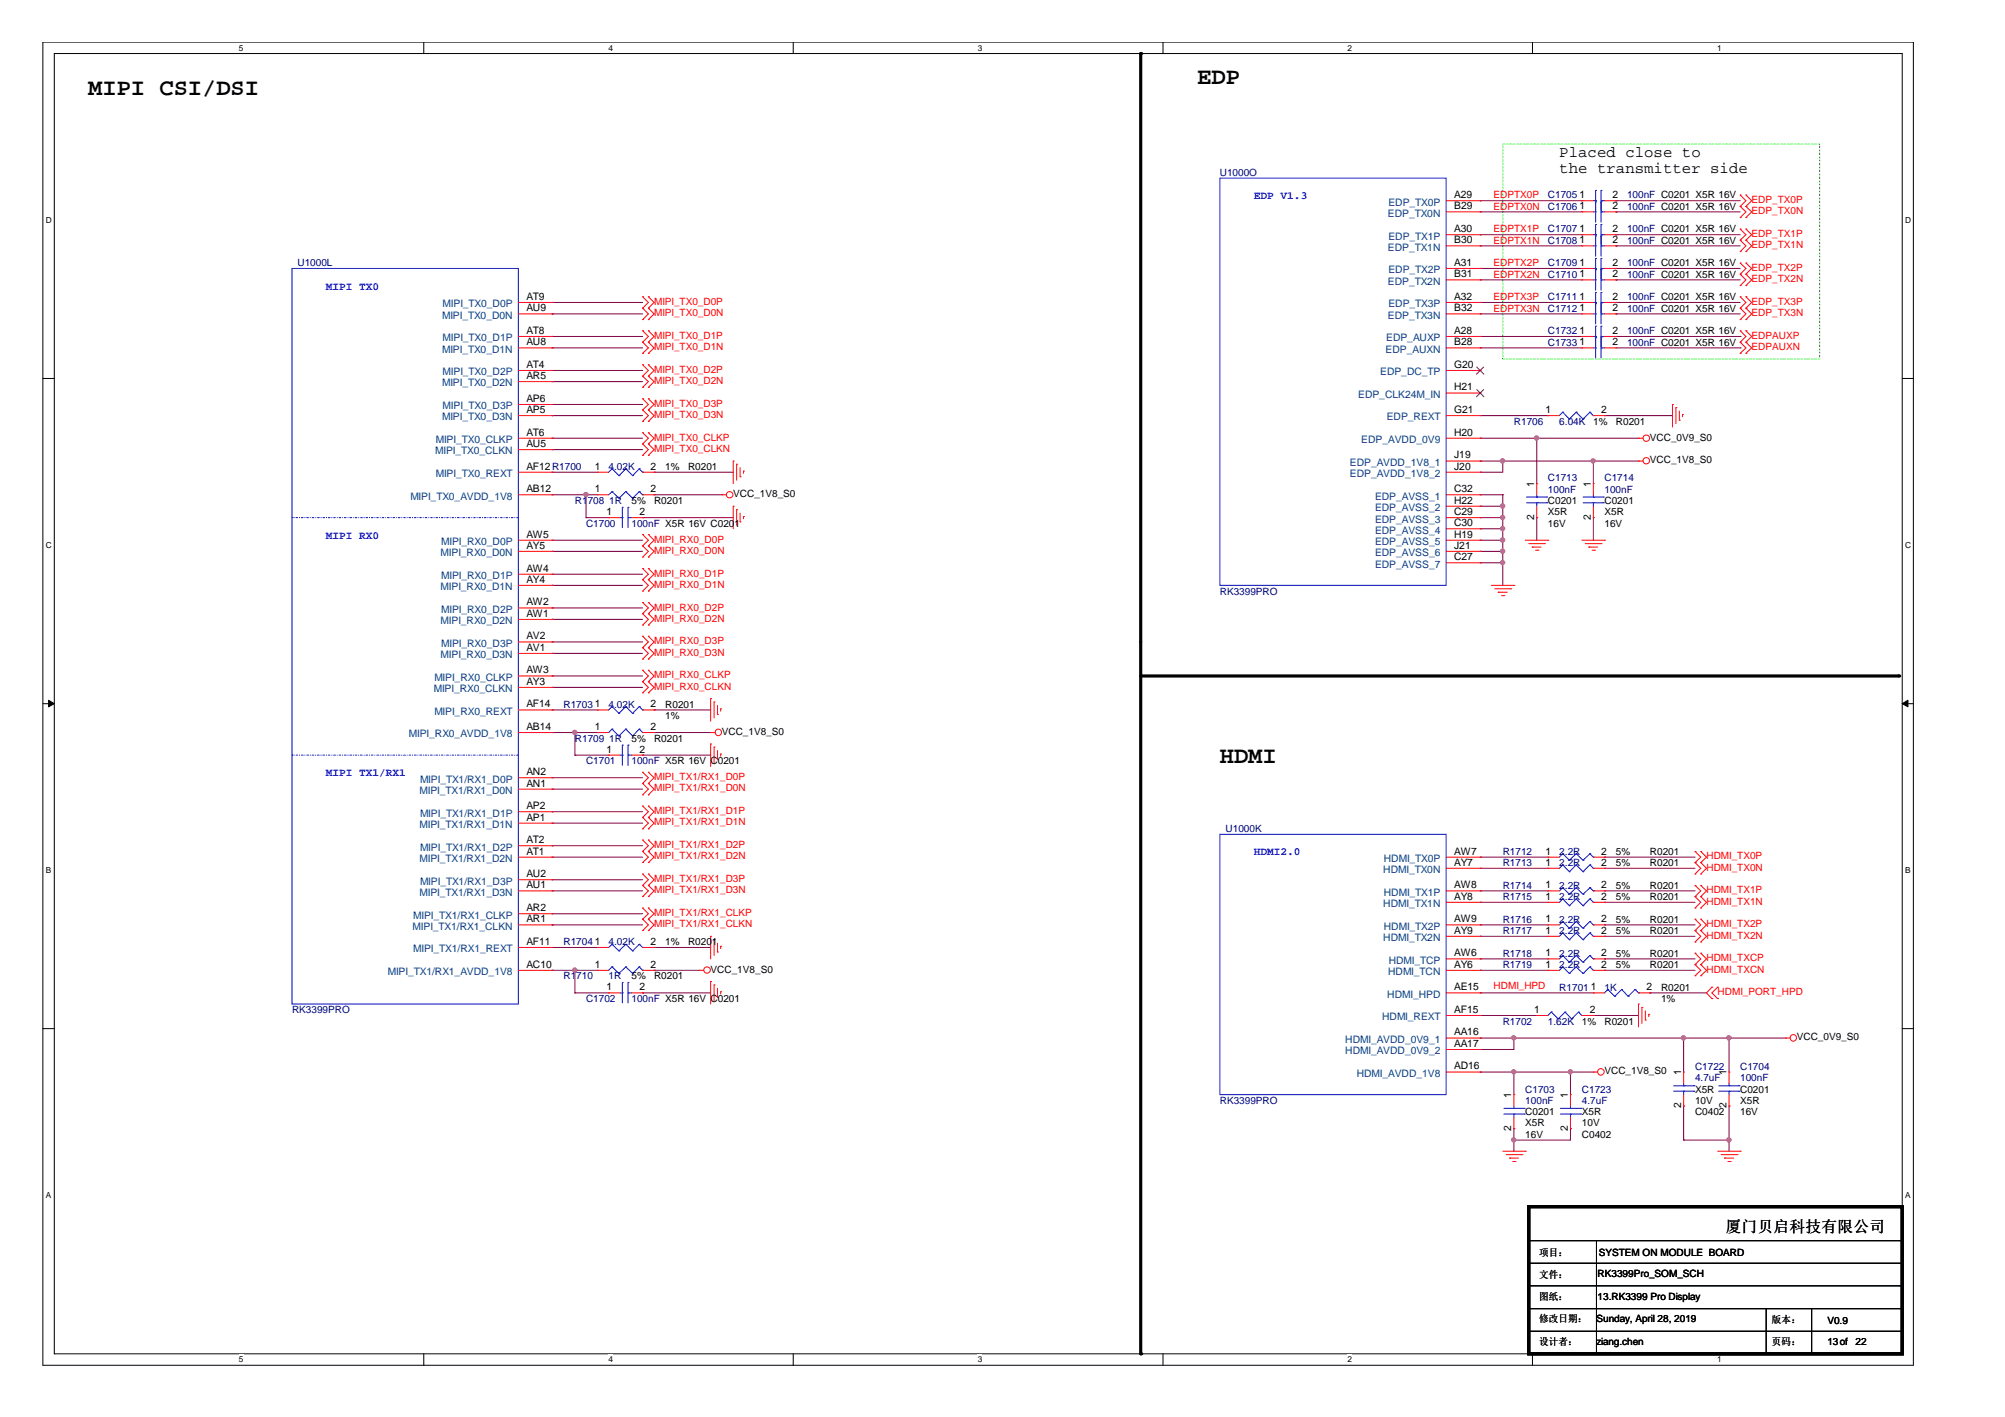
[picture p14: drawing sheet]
<svg xmlns="http://www.w3.org/2000/svg" width="297mm" height="210mm" viewBox="0 0 297 210" stroke-linecap="round" stroke-linejoin="round" font-family="sans-serif">
<defs><g id="words">
<g font-size="3.5">
<text x="13.1" y="14.1">MIPI CSI/DSI</text>
<text x="177.4" y="12.5">EDP</text>
<text x="180.7" y="113">HDMI</text>
</g>
<g font-size="2.3">
<text x="231" y="23.3">Placed close to</text>
<text x="231" y="25.6">the transmitter side</text>
<text x="255.7" y="182.4">厦门贝启科技有限公司</text>
</g>
<g font-size="1.7" fill="#00f">
<text x="185.8" y="29.5">EDP V1.3</text>
<text x="48.3" y="42.9">MIPI TX0</text>
<text x="48.3" y="79.8">MIPI RX0</text>
<text x="48.3" y="115">MIPI TX1/RX1</text>
<text x="185.8" y="126.7">HDMI2.0</text>
</g>
<g font-size="1.5" fill="#000080">
<text x="180.7" y="26">U1000O</text>
<text x="229.3" y="29.4">C1705</text>
<text x="241" y="29.4">100nF C0201 X5R 16V</text>
<text x="229.3" y="34.4">C1707</text>
<text x="229.3" y="31.1">C1706</text>
<text x="241" y="34.4">100nF C0201 X5R 16V</text>
<text x="241" y="31.1">100nF C0201 X5R 16V</text>
<text x="44.1" y="39.5">U1000L</text>
<text x="229.3" y="41.1">C1710</text>
<text x="229.3" y="36.1">C1708</text>
<text x="229.3" y="39.5">C1709</text>
<text x="241" y="41.1">100nF C0201 X5R 16V</text>
<text x="241" y="36.1">100nF C0201 X5R 16V</text>
<text x="241" y="39.5">100nF C0201 X5R 16V</text>
<text x="229.3" y="44.5">C1711</text>
<text x="229.3" y="46.2">C1712</text>
<text x="241" y="44.5">100nF C0201 X5R 16V</text>
<text x="241" y="46.2">100nF C0201 X5R 16V</text>
<text x="229.3" y="51.2">C1733</text>
<text x="229.3" y="49.5">C1732</text>
<text x="241" y="51.2">100nF C0201 X5R 16V</text>
<text x="241" y="49.5">100nF C0201 X5R 16V</text>
<text x="224.3" y="62.9">R1706</text>
<text x="231" y="62.9">6.04K</text>
<text x="90.2" y="69.7">4.02K</text>
<text x="229.3" y="71.3">C1713</text>
<text x="237.7" y="71.3">C1714</text>
<text x="85.2" y="74.6">R1708</text>
<text x="90.3" y="74.6">1R</text>
<text x="229.3" y="73">100nF</text>
<text x="237.7" y="73">100nF</text>
<text x="86.8" y="78">C1700</text>
<text x="93.6" y="78">100nF X5R 16V C0201</text>
<text x="180.7" y="88.1">RK3399PRO</text>
<text x="83.5" y="104.8">R1703</text>
<text x="90.2" y="104.8">4.02K</text>
<text x="85.2" y="109.9">R1709</text>
<text x="86.8" y="113.2">C1701</text>
<text x="90.3" y="109.9">1R</text>
<text x="93.6" y="113.2">100nF X5R 16V C0201</text>
<text x="181.6" y="123.3">U1000K</text>
<text x="222.6" y="126.6">R1712</text>
<text x="222.6" y="128.3">R1713</text>
<text x="222.6" y="131.7">R1714</text>
<text x="231" y="126.6">2.2R</text>
<text x="231" y="128.3">2.2R</text>
<text x="231" y="131.7">2.2R</text>
<text x="222.6" y="133.3">R1715</text>
<text x="222.6" y="136.7">R1716</text>
<text x="231" y="133.3">2.2R</text>
<text x="231" y="136.7">2.2R</text>
<text x="83.5" y="140.1">R1704</text>
<text x="90.2" y="140.1">4.02K</text>
<text x="222.6" y="138.4">R1717</text>
<text x="222.6" y="141.7">R1718</text>
<text x="222.6" y="143.4">R1719</text>
<text x="231" y="138.4">2.2R</text>
<text x="231" y="141.7">2.2R</text>
<text x="231" y="143.4">2.2R</text>
<text x="83.5" y="145.1">R1710</text>
<text x="86.8" y="148.4">C1702</text>
<text x="90.2" y="145.1">1R</text>
<text x="93.6" y="148.4">100nF X5R 16V C0201</text>
<text x="231" y="146.7">R1701</text>
<text x="237.7" y="146.7">1K</text>
<text x="43.3" y="150.1">RK3399PRO</text>
<text x="222.6" y="151.8">R1702</text>
<text x="229.3" y="151.8">1.62K</text>
<text x="226" y="161.9">C1703</text>
<text x="234.4" y="161.9">C1723</text>
<text x="251.1" y="158.5">C1722</text>
<text x="251.1" y="160.2">4.7uF</text>
<text x="257.8" y="158.5">C1704</text>
<text x="257.8" y="160.2">100nF</text>
<text x="180.7" y="163.5">RK3399PRO</text>
<text x="226" y="163.5">100nF</text>
<text x="234.4" y="163.5">4.7uF</text>
</g>
<g font-size="1.5">
<text x="215.4" y="29.4">A29</text>
<text x="234" y="29.4">1</text>
<text x="238.9" y="29.4">2</text>
<text x="215.4" y="34.4">A30</text>
<text x="215.4" y="31">B29</text>
<text x="234" y="34.4">1</text>
<text x="234" y="31">1</text>
<text x="238.9" y="34.4">2</text>
<text x="238.9" y="31">2</text>
<text x="215.4" y="39.4">A31</text>
<text x="215.4" y="36">B30</text>
<text x="215.4" y="41.1">B31</text>
<text x="234" y="41.1">1</text>
<text x="234" y="36">1</text>
<text x="234" y="39.4">1</text>
<text x="238.9" y="41.1">2</text>
<text x="238.9" y="36">2</text>
<text x="238.9" y="39.4">2</text>
<text x="78" y="44.4">AT9</text>
<text x="78" y="46.1">AU9</text>
<text x="215.4" y="44.4">A32</text>
<text x="215.4" y="46.1">B32</text>
<text x="234" y="44.4">1</text>
<text x="234" y="46.1">1</text>
<text x="238.9" y="44.4">2</text>
<text x="238.9" y="46.1">2</text>
<text x="78" y="49.5">AT8</text>
<text x="78" y="51.2">AU8</text>
<text x="215.4" y="49.5">A28</text>
<text x="215.4" y="51.2">B28</text>
<text x="234" y="51.2">1</text>
<text x="234" y="49.5">1</text>
<text x="238.9" y="51.2">2</text>
<text x="238.9" y="49.5">2</text>
<text x="78" y="54.5">AT4</text>
<text x="78" y="56.1">AR5</text>
<text x="78" y="59.5">AP6</text>
<text x="215.4" y="54.5">G20</text>
<text x="215.4" y="57.8">H21</text>
<text x="78" y="64.5">AT6</text>
<text x="78" y="61.2">AP5</text>
<text x="215.4" y="61.2">G21</text>
<text x="215.4" y="64.5">H20</text>
<text x="229" y="61.2">1</text>
<text x="236.1" y="62.9">1%</text>
<text x="237.2" y="61.2">2</text>
<text x="239.4" y="62.9">R0201</text>
<text x="244.4" y="65.3">VCC_0V9_S0</text>
<text x="78" y="66.2">AU5</text>
<text x="78" y="69.6">AF12R1700</text>
<text x="88.1" y="69.6">1</text>
<text x="96.4" y="69.6">2</text>
<text x="98.6" y="69.7">1%</text>
<text x="101.9" y="69.7">R0201</text>
<text x="215.4" y="67.9">J19</text>
<text x="215.4" y="69.6">J20</text>
<text x="244.4" y="68.6">VCC_1V8_S0</text>
<text x="78" y="72.9">AB12</text>
<text x="88.1" y="72.9">1</text>
<text x="89.8" y="76.3">1</text>
<text x="93.6" y="74.6">5%</text>
<text x="94.7" y="76.3">2</text>
<text x="96.4" y="72.9">2</text>
<text x="96.9" y="74.6">R0201</text>
<text x="108.6" y="73.7">VCC_1V8_S0</text>
<text x="215.4" y="72.9">C32</text>
<text x="215.4" y="74.6">H22</text>
<text x="215.4" y="76.3">C29</text>
<text x="215.4" y="77.9">C30</text>
<text x="227.3" y="77" transform="rotate(-90 227.3 77)">2</text>
<text x="227.3" y="72.1" transform="rotate(-90 227.3 72.1)">1</text>
<text x="229.3" y="74.6">C0201</text>
<text x="229.3" y="76.3">X5R</text>
<text x="235.7" y="77" transform="rotate(-90 235.7 77)">2</text>
<text x="235.7" y="72.1" transform="rotate(-90 235.7 72.1)">1</text>
<text x="237.7" y="74.6">C0201</text>
<text x="237.7" y="76.3">X5R</text>
<text x="78" y="81.3">AY5</text>
<text x="78" y="79.6">AW5</text>
<text x="215.4" y="79.6">H19</text>
<text x="215.4" y="81.3">J21</text>
<text x="215.4" y="83">C27</text>
<text x="229.3" y="78">16V</text>
<text x="237.7" y="78">16V</text>
<text x="78" y="84.7">AW4</text>
<text x="78" y="86.3">AY4</text>
<text x="78" y="89.7">AW2</text>
<text x="78" y="91.4">AW1</text>
<text x="78" y="94.7">AV2</text>
<text x="78" y="99.8">AW3</text>
<text x="78" y="96.4">AV1</text>
<text x="78" y="101.4">AY3</text>
<text x="78" y="104.8">AF14</text>
<text x="88.1" y="104.8">1</text>
<text x="96.4" y="104.8">2</text>
<text x="98.6" y="104.8">R0201</text>
<text x="98.6" y="106.5">1%</text>
<text x="78" y="108.1">AB14</text>
<text x="88.1" y="108.1">1</text>
<text x="89.8" y="111.5">1</text>
<text x="93.6" y="109.9">5%</text>
<text x="94.7" y="111.5">2</text>
<text x="96.4" y="108.1">2</text>
<text x="96.9" y="109.9">R0201</text>
<text x="106.9" y="108.9">VCC_1V8_S0</text>
<text x="78" y="119.9">AP2</text>
<text x="78" y="114.8">AN2</text>
<text x="78" y="116.5">AN1</text>
<text x="78" y="124.9">AT2</text>
<text x="78" y="121.6">AP1</text>
<text x="78" y="129.9">AU2</text>
<text x="78" y="131.6">AU1</text>
<text x="78" y="126.6">AT1</text>
<text x="215.4" y="131.6">AW8</text>
<text x="215.4" y="126.6">AW7</text>
<text x="215.4" y="128.2">AY7</text>
<text x="229" y="126.6">1</text>
<text x="229" y="128.2">1</text>
<text x="229" y="131.6">1</text>
<text x="237.2" y="126.6">2</text>
<text x="237.2" y="128.2">2</text>
<text x="237.2" y="131.6">2</text>
<text x="239.4" y="126.6">5%</text>
<text x="239.4" y="128.3">5%</text>
<text x="239.4" y="131.7">5%</text>
<text x="244.4" y="126.6">R0201</text>
<text x="244.4" y="128.3">R0201</text>
<text x="244.4" y="131.7">R0201</text>
<text x="78" y="136.6">AR1</text>
<text x="78" y="135">AR2</text>
<text x="215.4" y="136.6">AW9</text>
<text x="215.4" y="133.3">AY8</text>
<text x="229" y="133.3">1</text>
<text x="229" y="136.6">1</text>
<text x="237.2" y="133.3">2</text>
<text x="237.2" y="136.6">2</text>
<text x="239.4" y="133.3">5%</text>
<text x="239.4" y="136.7">5%</text>
<text x="244.4" y="133.3">R0201</text>
<text x="244.4" y="136.7">R0201</text>
<text x="78" y="143.4">AC10</text>
<text x="78" y="140">AF11</text>
<text x="88.1" y="140">1</text>
<text x="88.1" y="143.4">1</text>
<text x="96.4" y="140">2</text>
<text x="96.4" y="143.4">2</text>
<text x="98.6" y="140.1">1%</text>
<text x="101.9" y="140.1">R0201</text>
<text x="215.4" y="138.3">AY9</text>
<text x="215.4" y="141.7">AW6</text>
<text x="215.4" y="143.4">AY6</text>
<text x="229" y="138.3">1</text>
<text x="229" y="141.7">1</text>
<text x="229" y="143.4">1</text>
<text x="237.2" y="138.3">2</text>
<text x="237.2" y="141.7">2</text>
<text x="237.2" y="143.4">2</text>
<text x="239.4" y="138.4">5%</text>
<text x="239.4" y="141.7">5%</text>
<text x="239.4" y="143.4">5%</text>
<text x="244.4" y="138.4">R0201</text>
<text x="244.4" y="141.7">R0201</text>
<text x="244.4" y="143.4">R0201</text>
<text x="89.8" y="146.7">1</text>
<text x="93.6" y="145.1">5%</text>
<text x="94.7" y="146.7">2</text>
<text x="96.9" y="145.1">R0201</text>
<text x="105.3" y="144.1">VCC_1V8_S0</text>
<text x="215.4" y="146.7">AE15</text>
<text x="235.7" y="146.7">1</text>
<text x="243.9" y="146.7">2</text>
<text x="246.1" y="146.7">R0201</text>
<text x="246.1" y="148.4">1%</text>
<text x="215.4" y="150">AF15</text>
<text x="215.4" y="153.4">AA16</text>
<text x="215.4" y="155.1">AA17</text>
<text x="227.3" y="150">1</text>
<text x="234.4" y="151.8">1%</text>
<text x="235.5" y="150">2</text>
<text x="237.7" y="151.8">R0201</text>
<text x="266.2" y="154.1">VCC_0V9_S0</text>
<text x="215.4" y="158.4">AD16</text>
<text x="237.7" y="159.1">VCC_1V8_S0</text>
<text x="249" y="159.3" transform="rotate(-90 249 159.3)">1</text>
<text x="251.1" y="161.9">X5R</text>
<text x="255.8" y="159.3" transform="rotate(-90 255.8 159.3)">1</text>
<text x="257.8" y="161.9">C0201</text>
<text x="223.9" y="167.5" transform="rotate(-90 223.9 167.5)">2</text>
<text x="223.9" y="162.7" transform="rotate(-90 223.9 162.7)">1</text>
<text x="226" y="165.2">C0201</text>
<text x="226" y="166.8">X5R</text>
<text x="232.3" y="167.5" transform="rotate(-90 232.3 167.5)">2</text>
<text x="232.3" y="162.7" transform="rotate(-90 232.3 162.7)">1</text>
<text x="234.4" y="165.2">X5R</text>
<text x="234.4" y="166.8">10V</text>
<text x="249" y="164.2" transform="rotate(-90 249 164.2)">2</text>
<text x="251.1" y="165.2">C0402</text>
<text x="251.1" y="163.5">10V</text>
<text x="255.8" y="164.2" transform="rotate(-90 255.8 164.2)">2</text>
<text x="257.8" y="163.5">X5R</text>
<text x="257.8" y="165.2">16V</text>
<text x="226" y="168.5">16V</text>
<text x="234.4" y="168.5">C0402</text>
<text x="228" y="186">项目：</text>
<text x="236.9" y="186">SYSTEM ON MODULE BOARD</text>
<text x="228" y="189.3">文件：</text>
<text x="236.7" y="189.2">RK3399Pro_SOM_SCH</text>
<text x="228" y="195.8">修改日期：</text>
<text x="228" y="192.5">图纸：</text>
<text x="236.5" y="195.8">Sunday, April 28, 2019</text>
<text x="236.7" y="192.5">13.RK3399 Pro Display</text>
<text x="262.5" y="196">版本：</text>
<text x="270.7" y="196.2">V0.9</text>
<text x="228" y="199.2">设计者：</text>
<text x="236.5" y="199.2">ziang.chen</text>
<text x="262.5" y="199.2">页码：</text>
<text x="270.7" y="199.2">13of</text>
<text x="274.9" y="199.2">22</text>
</g>
<g font-size="1.5" fill="#f00">
<text x="221.3" y="29.4">EDPTX0P</text>
<text x="221.3" y="31">EDPTX0N</text>
<text x="221.3" y="34.4">EDPTX1P</text>
<text x="259.5" y="31.8">EDP_TX0N</text>
<text x="259.5" y="30.1">EDP_TX0P</text>
<text x="259.5" y="35.1">EDP_TX1P</text>
<text x="221.3" y="41.1">EDPTX2N</text>
<text x="221.3" y="39.4">EDPTX2P</text>
<text x="221.3" y="36.1">EDPTX1N</text>
<text x="259.5" y="36.8">EDP_TX1N</text>
<text x="259.5" y="41.8">EDP_TX2N</text>
<text x="259.5" y="40.1">EDP_TX2P</text>
<text x="96.9" y="45.1">MIPI_TX0_D0P</text>
<text x="96.9" y="46.8">MIPI_TX0_D0N</text>
<text x="221.3" y="46.2">EDPTX3N</text>
<text x="221.3" y="44.5">EDPTX3P</text>
<text x="259.5" y="46.8">EDP_TX3N</text>
<text x="259.5" y="45.1">EDP_TX3P</text>
<text x="96.9" y="50.2">MIPI_TX0_D1P</text>
<text x="96.9" y="51.9">MIPI_TX0_D1N</text>
<text x="259.5" y="51.9">EDPAUXN</text>
<text x="259.5" y="50.2">EDPAUXP</text>
<text x="96.9" y="56.9">MIPI_TX0_D2N</text>
<text x="96.9" y="55.2">MIPI_TX0_D2P</text>
<text x="96.9" y="65.3">MIPI_TX0_CLKP</text>
<text x="96.9" y="61.9">MIPI_TX0_D3N</text>
<text x="96.9" y="60.3">MIPI_TX0_D3P</text>
<text x="96.9" y="66.9">MIPI_TX0_CLKN</text>
<text x="96.9" y="80.4">MIPI_RX0_D0P</text>
<text x="96.9" y="82.1">MIPI_RX0_D0N</text>
<text x="96.9" y="85.4">MIPI_RX0_D1P</text>
<text x="96.9" y="87.1">MIPI_RX0_D1N</text>
<text x="96.9" y="90.4">MIPI_RX0_D2P</text>
<text x="96.9" y="92.1">MIPI_RX0_D2N</text>
<text x="96.9" y="95.4">MIPI_RX0_D3P</text>
<text x="96.9" y="100.5">MIPI_RX0_CLKP</text>
<text x="96.9" y="97.1">MIPI_RX0_D3N</text>
<text x="96.9" y="102.2">MIPI_RX0_CLKN</text>
<text x="96.9" y="117.2">MIPI_TX1/RX1_D0N</text>
<text x="96.9" y="115.6">MIPI_TX1/RX1_D0P</text>
<text x="96.9" y="120.6">MIPI_TX1/RX1_D1P</text>
<text x="96.9" y="122.3">MIPI_TX1/RX1_D1N</text>
<text x="96.9" y="125.6">MIPI_TX1/RX1_D2P</text>
<text x="96.9" y="130.7">MIPI_TX1/RX1_D3P</text>
<text x="96.9" y="127.3">MIPI_TX1/RX1_D2N</text>
<text x="252.8" y="129">HDMI_TX0N</text>
<text x="252.8" y="127.3">HDMI_TX0P</text>
<text x="96.9" y="135.7">MIPI_TX1/RX1_CLKP</text>
<text x="96.9" y="137.3">MIPI_TX1/RX1_CLKN</text>
<text x="96.9" y="132.3">MIPI_TX1/RX1_D3N</text>
<text x="252.8" y="132.3">HDMI_TX1P</text>
<text x="252.8" y="134">HDMI_TX1N</text>
<text x="252.8" y="137.3">HDMI_TX2P</text>
<text x="252.8" y="139">HDMI_TX2N</text>
<text x="252.8" y="142.4">HDMI_TXCP</text>
<text x="221.3" y="146.5">HDMI_HPD</text>
<text x="252.8" y="144.1">HDMI_TXCN</text>
<text x="254.5" y="147.4">HDMI_PORT_HPD</text>
</g>
<g font-size="1.5" fill="#004080">
<text x="205.6" y="32.1">EDP_TX0N</text>
<text x="205.7" y="30.5">EDP_TX0P</text>
<text x="205.7" y="35.5">EDP_TX1P</text>
<text x="205.6" y="37.1">EDP_TX1N</text>
<text x="205.7" y="40.5">EDP_TX2P</text>
<text x="65.5" y="47.2">MIPI_TX0_D0N</text>
<text x="65.6" y="45.5">MIPI_TX0_D0P</text>
<text x="205.6" y="42.2">EDP_TX2N</text>
<text x="205.6" y="47.2">EDP_TX3N</text>
<text x="205.7" y="45.5">EDP_TX3P</text>
<text x="65.5" y="52.3">MIPI_TX0_D1N</text>
<text x="65.6" y="50.6">MIPI_TX0_D1P</text>
<text x="205.3" y="52.3">EDP_AUXN</text>
<text x="205.4" y="50.6">EDP_AUXP</text>
<text x="65.5" y="57.2">MIPI_TX0_D2N</text>
<text x="65.6" y="55.6">MIPI_TX0_D2P</text>
<text x="201.2" y="58.9">EDP_CLK24M_IN</text>
<text x="204.5" y="55.6">EDP_DC_TP</text>
<text x="64.6" y="65.6">MIPI_TX0_CLKP</text>
<text x="65.5" y="62.3">MIPI_TX0_D3N</text>
<text x="65.6" y="60.6">MIPI_TX0_D3P</text>
<text x="201.7" y="65.6">EDP_AVDD_0V9</text>
<text x="205.4" y="62.3">EDP_REXT</text>
<text x="64.5" y="67.3">MIPI_TX0_CLKN</text>
<text x="64.6" y="70.7">MIPI_TX0_REXT</text>
<text x="200" y="69">EDP_AVDD_1V8_1</text>
<text x="200" y="70.7">EDP_AVDD_1V8_2</text>
<text x="60.8" y="74">MIPI_TX0_AVDD_1V8</text>
<text x="203.7" y="74">EDP_AVSS_1</text>
<text x="203.7" y="75.7">EDP_AVSS_2</text>
<text x="203.7" y="77.4">EDP_AVSS_3</text>
<text x="65.3" y="82.4">MIPI_RX0_D0N</text>
<text x="65.4" y="80.7">MIPI_RX0_D0P</text>
<text x="203.7" y="79.1">EDP_AVSS_4</text>
<text x="203.7" y="80.7">EDP_AVSS_5</text>
<text x="203.7" y="82.4">EDP_AVSS_6</text>
<text x="65.3" y="87.4">MIPI_RX0_D1N</text>
<text x="65.4" y="85.8">MIPI_RX0_D1P</text>
<text x="203.7" y="84.1">EDP_AVSS_7</text>
<text x="65.3" y="92.5">MIPI_RX0_D2N</text>
<text x="65.4" y="90.8">MIPI_RX0_D2P</text>
<text x="65.4" y="95.8">MIPI_RX0_D3P</text>
<text x="64.3" y="100.9">MIPI_RX0_CLKP</text>
<text x="65.3" y="97.5">MIPI_RX0_D3N</text>
<text x="64.3" y="102.5">MIPI_RX0_CLKN</text>
<text x="64.3" y="105.9">MIPI_RX0_REXT</text>
<text x="60.6" y="109.2">MIPI_RX0_AVDD_1V8</text>
<text x="62.1" y="117.6">MIPI_TX1/RX1_D0N</text>
<text x="62.2" y="115.9">MIPI_TX1/RX1_D0P</text>
<text x="62.1" y="122.7">MIPI_TX1/RX1_D1N</text>
<text x="62.2" y="126">MIPI_TX1/RX1_D2P</text>
<text x="62.2" y="121">MIPI_TX1/RX1_D1P</text>
<text x="62.1" y="127.7">MIPI_TX1/RX1_D2N</text>
<text x="62.2" y="131">MIPI_TX1/RX1_D3P</text>
<text x="204.9" y="129.3">HDMI_TX0N</text>
<text x="205" y="127.7">HDMI_TX0P</text>
<text x="61.1" y="137.7">MIPI_TX1/RX1_CLKN</text>
<text x="61.2" y="136.1">MIPI_TX1/RX1_CLKP</text>
<text x="62.1" y="132.7">MIPI_TX1/RX1_D3N</text>
<text x="204.9" y="134.4">HDMI_TX1N</text>
<text x="205" y="137.7">HDMI_TX2P</text>
<text x="205" y="132.7">HDMI_TX1P</text>
<text x="61.2" y="141.1">MIPI_TX1/RX1_REXT</text>
<text x="204.9" y="139.4">HDMI_TX2N</text>
<text x="205.7" y="142.8">HDMI_TCP</text>
<text x="57.4" y="144.5">MIPI_TX1/RX1_AVDD_1V8</text>
<text x="205.5" y="147.8">HDMI_HPD</text>
<text x="205.7" y="144.5">HDMI_TCN</text>
<text x="199.3" y="154.5">HDMI_AVDD_0V9_1</text>
<text x="204.8" y="151.1">HDMI_REXT</text>
<text x="199.3" y="156.2">HDMI_AVDD_0V9_2</text>
<text x="201" y="159.5">HDMI_AVDD_1V8</text>
</g>
<g font-size="1.2">
<text x="35.4" y="7.5">5</text>
<text x="90.1" y="7.5">4</text>
<text x="144.9" y="7.5">3</text>
<text x="199.6" y="7.5">2</text>
<text x="254.4" y="7.5">1</text>
<text x="6.8" y="33.1">D</text>
<text x="282.2" y="33.1">D</text>
<text x="6.8" y="81.2">C</text>
<text x="282.2" y="81.2">C</text>
<text x="6.8" y="129.4">B</text>
<text x="282.2" y="129.4">B</text>
<text x="6.8" y="177.5">A</text>
<text x="282.2" y="177.5">A</text>
<text x="35.4" y="201.8">5</text>
<text x="90.1" y="201.8">4</text>
<text x="144.9" y="201.8">3</text>
<text x="199.6" y="201.8">2</text>
<text x="254.4" y="201.8">1</text>
</g>
</g></defs>
<path d="M6.3 6.2h277.2v196h-277.2zM8 7.9h273.8v192.6h-273.8z" fill="none" stroke="#000" stroke-width=".15"/>
<g fill="#fff">
<path d="M35.4 6.4h.6v1.4h-.6z"/>
<path d="M35.4 200.7h.6v1.4h-.6z"/>
</g>
<path d="M62.8 6.2v1.7M62.8 200.5v1.7" fill="none" stroke="#000" stroke-width=".15"/>
<g fill="#fff">
<path d="M90.1 6.4h.7v1.4h-.7z"/>
<path d="M90.1 200.7h.7v1.4h-.7z"/>
</g>
<path d="M117.5 6.2v1.7M117.5 200.5v1.7" fill="none" stroke="#000" stroke-width=".15"/>
<g fill="#fff">
<path d="M144.9 6.4h.6v1.4h-.6z"/>
<path d="M144.9 200.7h.6v1.4h-.6z"/>
</g>
<path d="M172.3 6.2v1.7M172.3 200.5v1.7" fill="none" stroke="#000" stroke-width=".15"/>
<g fill="#fff">
<path d="M199.6 6.4h.7v1.4h-.7z"/>
<path d="M199.6 200.7h.7v1.4h-.7z"/>
</g>
<path d="M227 6.2v1.7M227 200.5v1.7" fill="none" stroke="#000" stroke-width=".15"/>
<g fill="#fff">
<path d="M254.4 6.4h.6v1.4h-.6z"/>
<path d="M254.4 200.7h.6v1.4h-.6z"/>
<path d="M6.8 31.9h.8v1.4h-.8z"/>
<path d="M282.2 31.9h.9v1.4h-.9z"/>
<path d="M6.8 80.1h.8v1.4h-.8z"/>
<path d="M282.2 80.1h.9v1.4h-.9z"/>
</g>
<path d="M6.3 56.1h1.7M281.8 56.1h1.7" fill="none" stroke="#000" stroke-width=".15"/>
<g fill="#fff">
<path d="M6.8 128.2h.7v1.4h-.7z"/>
<path d="M282.2 128.2h.8v1.4h-.8z"/>
</g>
<path d="M6.3 104.2h1.7M281.8 104.2h1.7" fill="none" stroke="#000" stroke-width=".15"/>
<g fill="#000" stroke="#000" stroke-width=".15">
<path d="M7.2 103.7l.8 .5-.8 .5z" fill-rule="evenodd"/>
<path d="M281.8 104.2l.9-.5v1z" fill-rule="evenodd"/>
</g>
<g fill="#fff">
<path d="M6.8 176.4h.7v1.4h-.7z"/>
<path d="M282.2 176.4h.8v1.4h-.8z"/>
</g>
<g fill="none" stroke="#000" stroke-width=".15">
<path d="M6.3 152.4h1.7M281.8 152.4h1.7M226.5 190.5h55.3M226.5 193.9h55.3M226.5 197.2h55.3M226.5 187.1h55.3M226.5 183.8h55.3M236.5 183.8v16.7M261.7 193.9v6.6M268.4 193.9v6.6M281.8 190.5h.1M281.8 193.9h.1"/>
<path d="M281.8 197.2h.1M281.8 187.1h.1M281.8 183.8h.1M236.5 200.5h.1M261.7 200.5h.1M268.4 200.5h.1"/>
</g>
<path d="M169 7.9v192.6M169 100.1h112.3M226.5 178.7h55.3v21.8h-55.3z" fill="none" stroke="#000" stroke-width=".47"/>
<g fill="#000">
<circle cx="169" cy="7.9" r=".23"/>
<circle cx="281.3" cy="100.1" r=".23"/>
<circle cx="169" cy="200.5" r=".23"/>
</g>
<path d="M222.6 21.4h47v31.8h-47z" fill="none" stroke="#0f0" stroke-width=".15" stroke-dasharray=".3 .3"/>
<g fill="none" stroke="#800040" stroke-width=".15">
<path d="M219.3 39.8h.1M219.3 31.4h.1M219.3 29.7h.1M219.3 34.8h.1M219.3 36.4h.1M219.3 39.8h15.1M219.3 31.4h15.1M219.3 29.7h15.1M219.3 36.4h15.1M219.3 34.8h15.1M239.4 39.8h.1M239.4 31.4h.1"/>
<path d="M239.4 29.7h.1M239.4 36.4h.1M239.4 34.8h.1M239.4 39.8h18.4M239.4 31.4h18.4M239.4 29.7h18.4M239.4 36.4h18.4M239.4 34.8h18.4M81.8 46.5h.1M81.8 44.8h.1M81.8 51.5h.1M81.8 49.8h.1"/>
<path d="M81.8 59.9h.1M81.8 56.5h.1M81.8 54.9h.1M81.8 46.5h13.4M81.8 44.8h13.4M81.8 51.5h13.4M81.8 49.8h13.4M81.8 59.9h13.4M81.8 56.5h13.4M81.8 54.9h13.4M219.3 41.5h.1M219.3 46.5h.1"/>
<path d="M219.3 44.8h.1M219.3 51.5h.1M219.3 49.8h.1M219.3 41.5h15.1M219.3 46.5h15.1M219.3 44.8h15.1M219.3 51.5h15.1M219.3 49.8h15.1M239.4 41.5h.1M239.4 46.5h.1M239.4 44.8h.1M239.4 41.5h18.4"/>
<path d="M239.4 46.5h18.4M239.4 44.8h18.4M239.4 51.5h18.4M239.4 49.8h18.4M257.8 51.5h.1M257.8 49.8h.1M81.8 69.9h.1M81.8 66.6h.1M81.8 64.9h.1M81.8 61.6h.1M81.8 73.3h.1M81.8 64.9h13.4"/>
<path d="M81.8 69.9h6.7M81.8 66.6h13.4M81.8 61.6h13.4M81.8 73.3h6.7M86.8 76.7h.1M86.8 73.3h.1M86.8 76.7h3.4M86.8 73.3v3.4M95.2 76.7h.1M95.2 76.7h13.4M96.9 69.9h.1M96.9 73.3h.1"/>
<path d="M96.9 69.9h11.7M96.9 73.3h10M219.3 64.9h.1M219.3 68.3h.1M219.3 69.9h.1M219.3 78.3h.1M219.3 76.7h.1M219.3 73.3h.1M219.3 75h.1M219.3 64.9h23.4M219.3 68.3h23.4M219.3 61.6h10"/>
<path d="M219.3 78.3h3.3M219.3 76.7h3.3M219.3 73.3h3.3M219.3 75h3.3M222.6 68.3h.1M222.6 76.7h.1M222.6 78.3h.1M222.6 73.3h.1M222.6 75h.1M222.6 68.3v1.6h-3.3M222.6 73.3v13.4M227.7 64.9h.1"/>
<path d="M227.7 76.7h.1M227.7 64.9v6.7M227.7 76.7v3.3M229.3 61.6h.1M236.1 68.3h.1M236.1 76.7h.1M236.1 68.3v3.3M236.1 76.7v3.3M237.7 61.6h.1M237.7 61.6h10.1M81.8 85.1h.1M81.8 86.7h.1"/>
<path d="M81.8 80h.1M81.8 81.7h.1M81.8 95.1h.1M81.8 96.8h.1M81.8 90.1h.1M81.8 91.8h.1M81.8 85.1h13.4M81.8 86.7h13.4M81.8 80h13.4M81.8 81.7h13.4M81.8 95.1h13.4M81.8 96.8h13.4"/>
<path d="M81.8 90.1h13.4M81.8 91.8h13.4M219.3 80h.1M219.3 81.7h.1M219.3 83.4h.1M219.3 80h3.3M219.3 81.7h3.3M219.3 83.4h3.3M222.6 80h.1M222.6 81.7h.1M222.6 83.4h.1M81.8 105.2h.1"/>
<path d="M81.8 100.1h.1M81.8 101.8h.1M81.8 116.9h.1M81.8 115.2h.1M81.8 108.5h.1M81.8 105.2h6.7M81.8 100.1h13.4M81.8 101.8h13.4M81.8 116.9h13.4M81.8 115.2h13.4M81.8 108.5h6.7M85.2 111.9h.1"/>
<path d="M85.2 108.5h.1M85.2 111.9h5M85.2 108.5v3.4M95.2 111.9h.1M95.2 111.9h10.1M96.9 105.2h.1M96.9 108.5h.1M96.9 105.2h8.4M96.9 108.5h8.4M81.8 121.9h.1M81.8 120.2h.1M81.8 132h.1"/>
<path d="M81.8 130.3h.1M81.8 127h.1M81.8 125.3h.1M81.8 135.4h.1M81.8 137h.1M81.8 121.9h13.4M81.8 120.2h13.4M81.8 132h13.4M81.8 130.3h13.4M81.8 127h13.4M81.8 125.3h13.4M81.8 135.4h13.4"/>
<path d="M81.8 137h13.4M219.3 127h.1M219.3 128.6h.1M219.3 132h.1M219.3 133.7h.1M219.3 137h.1M219.3 138.7h.1M219.3 132h10M219.3 127h10M219.3 137h10M219.3 128.6h10M219.3 133.7h10"/>
<path d="M219.3 138.7h10M237.7 128.6h.1M237.7 127h.1M237.7 132h.1M237.7 133.7h.1M237.7 137h.1M237.7 138.7h.1M237.7 132h13.4M237.7 127h13.4M237.7 137h13.4M237.7 128.6h13.4M237.7 133.7h13.4"/>
<path d="M237.7 138.7h13.4M81.8 140.3h.1M81.8 143.7h.1M81.8 140.3h6.7M81.8 143.7h6.7M85.2 147.1h.1M85.2 143.7h.1M85.2 147.1h5M85.2 143.7v3.4M95.2 147.1h.1M95.2 147.1h10.1M96.9 140.3h.1"/>
<path d="M96.9 143.7h.1M96.9 140.3h8.4M96.9 143.7h6.7M219.3 158.8h.1M219.3 147.1h.1M219.3 150.4h.1M219.3 153.8h.1M219.3 155.5h.1M219.3 142h.1M219.3 143.7h.1M219.3 158.8h16.8M219.3 150.4h8.4"/>
<path d="M219.3 147.1h16.8M219.3 153.8h45.2M219.3 143.7h10M219.3 142h10M224.3 158.8h.1M224.3 153.8h.1M224.3 153.8v1.7h-5M224.3 158.8v3.4M232.7 158.8h.1M232.7 158.8v3.4M236.1 150.4h.1M236.1 150.4h6.6"/>
<path d="M237.7 142h.1M237.7 143.7h.1M237.7 143.7h13.4M237.7 142h13.4M244.4 147.1h.1M244.4 147.1h8.4M249.4 153.8h.1M249.4 153.8v5M256.2 153.8h.1M256.2 153.8v5M224.3 167.2h.1M224.3 168.9h.1"/>
<path d="M224.3 167.2v3.3M232.7 167.2h.1M232.7 167.2v1.7h-8.4M249.4 163.8h.1M249.4 168.9h.1M249.4 163.8v5.1M249.4 168.9h6.8M256.2 163.8h.1M256.2 168.9h.1M256.2 163.8v6.7"/>
</g>
<g fill="#f0f" stroke="#f0f" stroke-width=".15">
<circle cx="227.6" cy="64.9" r=".32"/>
<circle cx="236" cy="68.3" r=".32"/>
<circle cx="222.6" cy="68.3" r=".32"/>
<circle cx="224.3" cy="158.8" r=".32"/>
<circle cx="222.6" cy="78.3" r=".32"/>
<circle cx="222.6" cy="76.7" r=".32"/>
<circle cx="222.6" cy="81.6" r=".32"/>
<circle cx="222.6" cy="80" r=".32"/>
<circle cx="222.6" cy="83.3" r=".32"/>
<circle cx="222.6" cy="75" r=".32"/>
<circle cx="86.8" cy="73.3" r=".32"/>
<circle cx="85.2" cy="108.5" r=".32"/>
<circle cx="85.2" cy="143.7" r=".32"/>
<circle cx="249.4" cy="153.7" r=".32"/>
<circle cx="256.1" cy="168.9" r=".32"/>
<circle cx="232.6" cy="158.8" r=".32"/>
<circle cx="224.3" cy="168.9" r=".32"/>
<circle cx="256.1" cy="153.7" r=".32"/>
<circle cx="224.3" cy="153.7" r=".32"/>
</g>
<g fill="none" stroke="#f00" stroke-width=".15">
<path d="M214.2 34.8h5.1M214.2 36.4h5.1M214.2 31.4h5.1M214.2 29.7h5.1M214.2 39.8h5.1M219.3 29.7h.1M219.3 31.4h.1M219.3 34.8h.1M219.3 36.4h.1M219.3 39.8h.1M234.4 34.8h.1M234.4 36.4h.1"/>
<path d="M234.4 31.4h.1M234.4 29.7h.1M234.4 39.8h.1M234.4 34.8h1.7M234.4 36.4h1.7M234.4 31.4h1.7M234.4 29.7h1.7M234.4 39.8h1.7M237.7 34.8h1.7M237.7 36.4h1.7M237.7 31.4h1.7M237.7 29.7h1.7"/>
<path d="M237.7 39.8h1.7M239.4 34.8h.1M239.4 36.4h.1M239.4 31.4h.1M239.4 29.7h.1M239.4 39.8h.1M257.8 32.2h.1M257.8 30.6h.1M257.8 28.9h.1M257.8 37.3h.1M257.8 35.6h.1M257.8 33.9h.1"/>
<path d="M257.8 39h.1M257.8 30.6l.9 .8-.9 .8M257.8 28.9l.9 .8-.9 .9M257.8 35.6l.9 .8-.9 .9M257.8 33.9l.9 .9-.9 .8M257.8 39l.9 .8-.9 .8M258.7 32.2h.1M258.7 30.6h.1M258.7 28.9h.1M258.7 37.3h.1M258.7 35.6h.1M258.7 33.9h.1"/>
<path d="M258.7 39h.1M258.7 30.6l.8 .8-.8 .8M258.7 28.9l.8 .8-.8 .9M258.7 35.6l.8 .8-.8 .9M258.7 33.9l.8 .9-.8 .8M258.7 39l.8 .8-.8 .8M76.8 51.5h5M76.8 44.8h5M76.8 54.9h5M76.8 49.8h5M76.8 46.5h5M76.8 56.5h5"/>
<path d="M76.8 59.9h5M81.8 49.8h.1M81.8 51.5h.1M81.8 54.9h.1M81.8 56.5h.1M81.8 59.9h.1M81.8 44.8h.1M81.8 46.5h.1M95.2 50.7h.1M95.2 49h.1M95.2 52.3h.1M95.2 45.6h.1"/>
<path d="M95.2 44h.1M95.2 47.3h.1M95.2 59.1h.1M95.2 57.4h.1M95.2 55.7h.1M95.2 54h.1M95.2 49l.9 .8-.9 .9M95.2 50.7l.9 .8-.9 .8M95.2 44l.9 .8-.9 .8M95.2 45.6l.9 .9-.9 .8M95.2 59.1l.9 .8-.9 .8M95.2 55.7l.9 .8-.9 .9"/>
<path d="M95.2 54l.9 .9-.9 .8M96.1 50.7h.1M96.1 49h.1M96.1 52.3h.1M96.1 45.6h.1M96.1 44h.1M96.1 47.3h.1M96.1 59.1h.1M96.1 57.4h.1M96.1 55.7h.1M96.1 54h.1M96.1 49l.8 .8-.8 .9"/>
<path d="M96.1 50.7l.8 .8-.8 .8M96.1 44l.8 .8-.8 .8M96.1 45.6l.8 .9-.8 .8M96.1 59.1l.8 .8-.8 .8M96.1 55.7l.8 .8-.8 .9M96.1 54l.8 .9-.8 .8M214.2 51.5h5.1M214.2 41.5h5.1M214.2 44.8h5.1M214.2 54.9h5.1M214.2 58.2h5.1M214.2 49.8h5.1"/>
<path d="M214.2 46.5h5.1M219.3 54.9h.1M219.3 58.2h.1M219.3 49.8h.1M219.3 51.5h.1M219.3 41.5h.1M219.3 44.8h.1M219.3 46.5h.1M234.4 51.5h.1M234.4 41.5h.1M234.4 44.8h.1M234.4 49.8h.1"/>
<path d="M234.4 46.5h.1M234.4 51.5h1.7M234.4 41.5h1.7M234.4 44.8h1.7M234.4 49.8h1.7M234.4 46.5h1.7M237.7 51.5h1.7M237.7 41.5h1.7M237.7 44.8h1.7M237.7 49.8h1.7M237.7 46.5h1.7M239.4 51.5h.1"/>
<path d="M239.4 41.5h.1M239.4 44.8h.1M239.4 49.8h.1M239.4 46.5h.1M247.8 59.9h.1M247.8 59.9v3.4M257.8 42.3h.1M257.8 40.6h.1M257.8 47.3h.1M257.8 45.6h.1M257.8 44h.1M257.8 52.3h.1"/>
<path d="M257.8 50.7h.1M257.8 49h.1M257.8 40.6l.9 .9-.9 .8M257.8 45.6l.9 .9-.9 .8M257.8 44l.9 .8-.9 .8M257.8 50.7l.9 .8-.9 .8M257.8 49l.9 .8-.9 .9M258.7 42.3h.1M258.7 40.6h.1M258.7 47.3h.1M258.7 45.6h.1M258.7 44h.1"/>
<path d="M258.7 52.3h.1M258.7 50.7h.1M258.7 49h.1M258.7 40.6l.8 .9-.8 .8M258.7 45.6l.8 .9-.8 .8M258.7 44l.8 .8-.8 .8M258.7 50.7l.8 .8-.8 .8M258.7 49l.8 .8-.8 .9M76.8 73.3h5M76.8 64.9h5M76.8 69.9h5M76.8 61.6h5"/>
<path d="M76.8 66.6h5M81.8 73.3h.1M81.8 66.6h.1M81.8 64.9h.1M81.8 61.6h.1M81.8 69.9h.1M88.5 73.3h.1M88.5 69.9h.1M88.5 73.3h1.7M88.5 69.9h1.7M90.2 76.7h.1M90.2 76.7h1.7"/>
<path d="M93.6 76.7h1.6M95.2 65.8h.1M95.2 64.1h.1M95.2 67.5h.1M95.2 62.4h.1M95.2 60.7h.1M95.2 79.2h.1M95.2 76.7h.1M95.2 73.3h1.7M95.2 64.1l.9 .8-.9 .9M95.2 65.8l.9 .8-.9 .9M95.2 60.7l.9 .9-.9 .8"/>
<path d="M95.2 79.2l.9 .8-.9 .9M95.2 69.9h1.7M96.1 65.8h.1M96.1 64.1h.1M96.1 67.5h.1M96.1 62.4h.1M96.1 60.7h.1M96.1 79.2h.1M96.1 64.1l.8 .8-.8 .9M96.1 65.8l.8 .8-.8 .9M96.1 60.7l.8 .9-.8 .8M96.1 79.2l.8 .8-.8 .9"/>
<path d="M96.9 73.3h.1M96.9 69.9h.1M106.9 73.3h.1M106.9 73.3h.7M108.6 68.3h.1M108.6 75h.1M108.6 68.3v3.3M108.6 75v3.3M109.1 68.8h.1M109.1 75.5h.1M109.1 68.8v2.3M109.1 75.5v2.3"/>
<path d="M109.6 70.6h.1M109.6 77.3h.1M109.6 69.3v1.3M109.6 76v1.3M110.2 69.8h.1M110.2 76.5h.1M110.2 69.8v.3M110.2 76.5v.3M214.2 73.3h5.1M214.2 68.3h5.1M214.2 64.9h5.1M214.2 76.7h5.1"/>
<path d="M214.2 69.9h5.1M214.2 61.6h5.1M214.2 75h5.1M214.2 78.3h5.1M219.3 61.6h.1M219.3 64.9h.1M219.3 68.3h.1M219.3 69.9h.1M219.3 73.3h.1M219.3 75h.1M219.3 76.7h.1M219.3 78.3h.1"/>
<path d="M227.7 71.6h.1M227.7 76.7h.1M227.7 71.6v1.7M227.7 75v1.7M229.3 61.6h.1M229.3 61.6h1.7M236.1 71.6h.1M236.1 76.7h.1M236.1 61.6h1.6M236.1 71.6v1.7M236.1 75v1.7M237.7 61.6h.1"/>
<path d="M242.7 68.3h.1M242.7 64.9h.1M242.7 68.3h.7M242.7 64.9h.7M248.3 60.4h.1M248.3 60.4v2.4M248.8 62.2h.1M248.8 60.9v1.3M249.3 61.4h.1M249.3 61.4v.3M76.8 80h5M76.8 86.7h5"/>
<path d="M76.8 81.7h5M76.8 85.1h5M76.8 90.1h5M76.8 91.8h5M76.8 96.8h5M76.8 95.1h5M81.8 81.7h.1M81.8 80h.1M81.8 85.1h.1M81.8 86.7h.1M81.8 90.1h.1M81.8 91.8h.1"/>
<path d="M81.8 96.8h.1M81.8 95.1h.1M95.2 80.9h.1M95.2 82.5h.1M95.2 85.9h.1M95.2 84.2h.1M95.2 87.6h.1M95.2 99.3h.1M95.2 90.9h.1M95.2 89.3h.1M95.2 92.6h.1M95.2 95.9h.1"/>
<path d="M95.2 94.2h.1M95.2 97.6h.1M95.2 80.9l.9 .8-.9 .8M95.2 84.2l.9 .9-.9 .8M95.2 85.9l.9 .8-.9 .9M95.2 99.3l.9 .8-.9 .9M95.2 89.3l.9 .8-.9 .8M95.2 90.9l.9 .9-.9 .8M95.2 94.2l.9 .9-.9 .8M95.2 95.9l.9 .9-.9 .8M96.1 80.9h.1M96.1 82.5h.1"/>
<path d="M96.1 85.9h.1M96.1 84.2h.1M96.1 87.6h.1M96.1 99.3h.1M96.1 90.9h.1M96.1 89.3h.1M96.1 92.6h.1M96.1 95.9h.1M96.1 94.2h.1M96.1 97.6h.1M96.1 80.9l.8 .8-.8 .8M96.1 84.2l.8 .9-.8 .8"/>
<path d="M96.1 85.9l.8 .8-.8 .9M96.1 99.3l.8 .8-.8 .9M96.1 89.3l.8 .8-.8 .8M96.1 90.9l.8 .9-.8 .8M96.1 94.2l.8 .9-.8 .8M96.1 95.9l.8 .9-.8 .8M214.2 80h5.1M214.2 81.7h5.1M214.2 83.4h5.1M219.3 80h.1M219.3 81.7h.1M219.3 83.4h.1"/>
<path d="M220.9 86.7h3.4M221.4 87.2h2.4M222 87.7h.1M222 87.7h1.3M222.5 88.2h.3M222.8 88.2h.1M223.8 87.2h.1M224.3 86.7h.1M226 80h3.3M226.5 80.5h2.3M227 81h.1M227 81h1.3"/>
<path d="M227.5 81.5h.3M227.8 81.5h.1M228.8 80.5h.1M229.3 80h.1M234.4 80h3.3M234.9 80.5h2.3M235.4 81h.1M235.4 81h1.3M235.9 81.5h.3M236.2 81.5h.1M237.2 80.5h.1M237.7 80h.1"/>
<path d="M76.8 108.5h5M76.8 105.2h5M76.8 101.8h5M76.8 100.1h5M76.8 116.9h5M76.8 115.2h5M81.8 108.5h.1M81.8 101.8h.1M81.8 100.1h.1M81.8 105.2h.1M81.8 116.9h.1M81.8 115.2h.1"/>
<path d="M88.5 105.2h.1M88.5 108.5h.1M88.5 108.5h1.7M88.5 105.2h1.7M90.2 111.9h.1M90.2 111.9h1.7M93.6 111.9h1.6M95.2 101h.1M95.2 102.6h.1M95.2 117.7h.1M95.2 116h.1M95.2 114.4h.1"/>
<path d="M95.2 119.4h.1M95.2 111.9h.1M95.2 108.5h1.7M95.2 101l.9 .8-.9 .8M95.2 116l.9 .9-.9 .8M95.2 114.4l.9 .8-.9 .8M95.2 119.4l.9 .8-.9 .9M95.2 105.2h1.7M96.1 101h.1M96.1 102.6h.1M96.1 117.7h.1M96.1 116h.1"/>
<path d="M96.1 114.4h.1M96.1 119.4h.1M96.1 101l.8 .8-.8 .8M96.1 116l.8 .9-.8 .8M96.1 114.4l.8 .8-.8 .8M96.1 119.4l.8 .8-.8 .9M96.9 105.2h.1M96.9 108.5h.1M105.3 108.5h.1M105.3 103.5h.1M105.3 110.2h.1M105.3 108.5h.7"/>
<path d="M105.3 103.5v3.3M105.3 110.2v3.4M105.8 104h.1M105.8 110.7h.1M105.8 104v2.4M105.8 110.7v2.3M106.3 105.8h.1M106.3 112.5h.1M106.3 104.5v1.3M106.3 111.2v1.3M106.8 105h.1M106.8 111.7h.1"/>
<path d="M106.8 105v.3M106.8 111.7v.3M76.8 127h5M76.8 137h5M76.8 132h5M76.8 130.3h5M76.8 125.3h5M76.8 135.4h5M76.8 120.2h5M76.8 121.9h5M81.8 132h.1M81.8 130.3h.1"/>
<path d="M81.8 125.3h.1M81.8 127h.1M81.8 137h.1M81.8 135.4h.1M81.8 120.2h.1M81.8 121.9h.1M95.2 121.1h.1M95.2 122.8h.1M95.2 136.2h.1M95.2 134.5h.1M95.2 137.9h.1M95.2 132.8h.1"/>
<path d="M95.2 131.2h.1M95.2 129.5h.1M95.2 127.8h.1M95.2 126.1h.1M95.2 124.4h.1M95.2 121.1l.9 .8-.9 .9M95.2 134.5l.9 .9-.9 .8M95.2 136.2l.9 .8-.9 .9M95.2 131.2l.9 .8-.9 .8M95.2 129.5l.9 .8-.9 .9M95.2 126.1l.9 .9-.9 .8M95.2 124.4l.9 .9-.9 .8"/>
<path d="M96.1 121.1h.1M96.1 122.8h.1M96.1 136.2h.1M96.1 134.5h.1M96.1 137.9h.1M96.1 132.8h.1M96.1 131.2h.1M96.1 129.5h.1M96.1 127.8h.1M96.1 126.1h.1M96.1 124.4h.1M96.1 121.1l.8 .8-.8 .9"/>
<path d="M96.1 134.5l.8 .9-.8 .8M96.1 136.2l.8 .8-.8 .9M96.1 131.2l.8 .8-.8 .8M96.1 129.5l.8 .8-.8 .9M96.1 126.1l.8 .9-.8 .8M96.1 124.4l.8 .9-.8 .8M105.3 138.7h.1M105.3 138.7v3.3M105.8 139.2h.1M105.8 139.2v2.3M106.3 139.7v1.3M214.2 138.7h5.1"/>
<path d="M214.2 127h5.1M214.2 137h5.1M214.2 132h5.1M214.2 133.7h5.1M214.2 128.6h5.1M219.3 137h.1M219.3 138.7h.1M219.3 132h.1M219.3 133.7h.1M219.3 127h.1M219.3 128.6h.1M229.3 138.7h.1"/>
<path d="M229.3 127h.1M229.3 128.6h.1M229.3 132h.1M229.3 133.7h.1M229.3 137h.1M229.3 138.7h1.7M229.3 127h1.7M229.3 137h1.7M229.3 132h1.7M229.3 133.7h1.7M229.3 128.6h1.7M236.1 138.7h1.6"/>
<path d="M236.1 127h1.6M236.1 137h1.6M236.1 132h1.6M236.1 133.7h1.6M236.1 128.6h1.6M237.7 138.7h.1M237.7 127h.1M237.7 128.6h.1M237.7 132h.1M237.7 133.7h.1M237.7 137h.1M251.1 129.5h.1"/>
<path d="M251.1 127.8h.1M251.1 126.1h.1M251.1 132.8h.1M251.1 131.2h.1M251.1 134.5h.1M251.1 137.9h.1M251.1 136.2h.1M251.1 139.5h.1M251.1 127.8l.9 .8-.9 .9M251.1 126.1l.9 .9-.9 .8M251.1 131.2l.9 .8-.9 .8M251.1 132.8l.9 .9-.9 .8"/>
<path d="M251.1 136.2l.9 .8-.9 .9M251.1 137.9l.9 .8-.9 .8M252 129.5h.1M252 127.8h.1M252 126.1h.1M252 132.8h.1M252 131.2h.1M252 134.5h.1M252 137.9h.1M252 136.2h.1M252 139.5h.1M252 127.8l.8 .8-.8 .9"/>
<path d="M252 126.1l.8 .9-.8 .8M252 131.2l.8 .8-.8 .8M252 132.8l.8 .9-.8 .8M252 136.2l.8 .8-.8 .9M252 137.9l.8 .8-.8 .8M76.8 143.7h5M76.8 140.3h5M81.8 140.3h.1M81.8 143.7h.1M88.5 140.3h.1M88.5 143.7h.1M88.5 143.7h1.7"/>
<path d="M88.5 140.3h1.7M90.2 147.1h.1M90.2 147.1h1.7M93.6 147.1h1.6M95.2 147.1h.1M95.2 143.7h1.7M95.2 140.3h1.7M96.9 140.3h.1M96.9 143.7h.1M103.6 143.7h.1M103.6 143.7h.7M105.3 145.4h.1"/>
<path d="M105.3 145.4v3.3M105.8 145.9h.1M105.8 145.9v2.4M106.3 141h.1M106.3 147.8h.1M106.3 146.4v1.4M106.8 140.2h.1M106.8 146.9h.1M106.8 140.2v.3M106.8 146.9v.3M214.2 143.7h5.1M214.2 158.8h5.1"/>
<path d="M214.2 153.8h5.1M214.2 147.1h5.1M214.2 142h5.1M214.2 150.4h5.1M214.2 155.5h5.1M219.3 142h.1M219.3 143.7h.1M219.3 158.8h.1M219.3 150.4h.1M219.3 147.1h.1M219.3 153.8h.1M219.3 155.5h.1"/>
<path d="M227.7 150.4h.1M227.7 150.4h1.6M229.3 142h.1M229.3 143.7h.1M229.3 143.7h1.7M229.3 142h1.7M234.4 150.4h1.7M236.1 158.8h.1M236.1 147.1h.1M236.1 150.4h.1M236.1 143.7h1.6M236.1 158.8h.6"/>
<path d="M236.1 147.1h1.6M236.1 142h1.6M237.7 142h.1M237.7 143.7h.1M242.7 148.7h.1M242.7 148.7v3.4M242.7 147.1h1.7M243.2 149.2h.1M243.2 149.2v2.4M243.8 151.1h.1M243.8 149.7v1.4M244.3 150.3h.1"/>
<path d="M244.3 150.3v.3M244.4 147.1h.1M249.4 158.8h.1M249.4 158.8v1.7M251.1 142.9h.1M251.1 141.2h.1M251.1 144.5h.1M251.1 141.2l.9 .8-.9 .9M251.1 142.9l.9 .8-.9 .8M252 142.9h.1M252 141.2h.1M252 144.5h.1"/>
<path d="M252 141.2l.8 .8-.8 .9M252 142.9l.8 .8-.8 .8M253.6 146.2h.1M253.6 147.9h.1M253.6 146.2l-.8 .9 .8 .8M254.5 147.9h.1M254.5 146.2h.1M254.5 146.2l-.9 .9 .9 .8M256.2 158.8h.1M256.2 158.8v1.7M264.5 153.8h.1M264.5 153.8h.7"/>
<path d="M222.6 170.5h3.4M223.1 171h2.4M223.6 171.5h.1M223.6 171.5h1.4M224.1 172.1h.4M224.3 162.2h.1M224.3 167.2h.1M224.3 162.2v1.6M224.3 165.5v1.7M224.5 172.1h.1M225.5 171h.1M226 170.5h.1"/>
<path d="M232.7 162.2h.1M232.7 167.2h.1M232.7 162.2v1.6M232.7 165.5v1.7M249.4 163.8h.1M249.4 162.2v1.6M254.5 170.5h3.3M255 171h2.3M255.5 171.5h.1M255.5 171.5h1.3M256 172.1h.3M256.2 163.8h.1"/>
<path d="M256.2 162.2v1.6M256.3 172.1h.1M257.3 171h.1M257.8 170.5h.1"/>
<circle cx="108.1" cy="73.3" r=".48"/>
<circle cx="243.9" cy="64.9" r=".48"/>
<circle cx="243.9" cy="68.3" r=".48"/>
<circle cx="106.4" cy="108.5" r=".48"/>
<circle cx="104.8" cy="143.7" r=".48"/>
<circle cx="237.2" cy="158.8" r=".49"/>
<circle cx="265.7" cy="153.7" r=".48"/>
</g>
<g fill="none" stroke="#00f" stroke-width=".15">
<path d="M43.3 39.8h33.5v108.9h-33.5zM180.7 26.4h33.5v60.3h-33.5zM236.1 34.8h.3M236.1 36.4h.3M236.1 31.4h.3M236.1 29.7h.3M236.1 39.8h.3M236.4 34.8h.1M236.4 33.2h.1M236.4 39.9h.1M236.4 36.4h.1M236.4 34.9h.1"/>
<path d="M236.4 31.4h.1M236.4 29.9h.1M236.4 29.7h.1M236.4 28.2h.1M236.4 39.8h.1M236.4 38.3h.1M236.4 28.2v4.7M236.4 33.2v4.7M236.4 38.3v4.7M237.2 33.2h.1M237.2 34.8h.1M237.2 39.9h.1"/>
<path d="M237.2 34.9h.1M237.2 36.4h.1M237.2 29.9h.1M237.2 31.4h.1M237.2 28.2h.1M237.2 29.7h.1M237.2 38.3h.1M237.2 39.8h.1M237.2 28.2v4.7M237.2 33.2v4.7M237.2 38.3v4.7M237.2 34.8h.5"/>
<path d="M237.2 36.4h.5M237.2 31.4h.5M237.2 29.7h.5M237.2 39.8h.5M236.1 51.5h.3M236.1 41.5h.3M236.1 44.8h.3M236.1 49.8h.3M236.1 46.5h.3M236.4 51.5h.1M236.4 50h.1M236.4 41.5h.1"/>
<path d="M236.4 44.8h.1M236.4 43.3h.1M236.4 49.8h.1M236.4 48.3h.1M236.4 46.5h.1M236.4 45h.1M236.4 43.3v4.7M236.4 48.3v4.7M237.2 50h.1M237.2 51.5h.1M237.2 41.5h.1M237.2 43.3h.1"/>
<path d="M237.2 44.8h.1M237.2 48.3h.1M237.2 49.8h.1M237.2 45h.1M237.2 46.5h.1M237.2 51.5h.5M237.2 43.3v4.7M237.2 48.3v4.7M237.2 41.5h.5M237.2 44.8h.5M237.2 49.8h.5M237.2 46.5h.5"/>
<path d="M90.7 72.8h.1M90.7 69.4h.1M90.7 72.8l-.5 .5M90.7 72.8l1 1M90.7 69.4l-.5 .5M90.7 69.4l1 1.1M91.7 73.8h.1M91.7 70.5h.1M91.9 76.7h.3M92.2 76.7h.1M92.2 75.2h.1M92.2 75.2v3"/>
<path d="M92.7 72.8h.1M92.7 69.4h.1M92.7 72.8l-1 1M92.7 72.8l1 1M92.7 69.4l-1 1.1M92.7 69.4l1 1.1M93 75.2h.1M93 76.7h.1M93 75.2v3M93 76.7h.6M93.7 73.8h.1M93.7 70.5h.1"/>
<path d="M94.7 72.8h.1M94.7 69.4h.1M94.7 72.8l-1 1M94.7 72.8l.5 .5M94.7 69.4l-1 1.1M94.7 69.4l.5 .5M95.2 73.3h.1M95.2 69.9h.1M226.1 74.5h3.1M226.1 73.6h3.1M227.7 73.6h.1M227.7 74.5h.1"/>
<path d="M227.7 73.3v.3M227.7 74.5v.5M229.2 74.5h.1M229.2 73.6h.1M231.5 61.1h.1M231.5 61.1l-.5 .5M231.5 61.1l1 1M232.5 62.1h.1M233.5 61.1h.1M233.5 61.1l-1 1M233.5 61.1l1 1M234.5 62.1h.1"/>
<path d="M234.5 74.5h3M234.5 73.6h3M235.5 61.1h.1M235.5 61.1l-1 1M235.5 61.1l.6 .5M236.1 61.6h.1M236.1 73.6h.1M236.1 74.5h.1M236.1 73.3v.3M236.1 74.5v.5M237.5 74.5h.1M237.5 73.6h.1"/>
<path d="M90.7 104.7h.1M90.7 108h.1M90.7 104.7l-.5 .5M90.7 104.7l1 1M90.7 108l-.5 .5M90.7 108l1 1M91.7 105.7h.1M91.7 109h.1M91.9 111.9h.3M92.2 111.9h.1M92.2 110.4h.1M92.2 110.4v3"/>
<path d="M92.7 104.7h.1M92.7 108h.1M92.7 104.7l-1 1M92.7 104.7l1 1M92.7 108l-1 1M92.7 108l1 1M93 110.4h.1M93 111.9h.1M93 110.4v3M93 111.9h.6M93.7 105.7h.1M93.7 109h.1"/>
<path d="M94.7 104.7h.1M94.7 108h.1M94.7 104.7l-1 1M94.7 104.7l.5 .5M94.7 108l-1 1M94.7 108l.5 .5M95.2 105.2h.1M95.2 108.5h.1M90.7 139.9h.1M90.7 139.9l-.5 .4M90.7 139.9l1 1M92.7 139.9h.1"/>
<path d="M92.7 139.9l-1 1M92.7 139.9l1 1M94.7 139.9h.1M94.7 139.9l-1 1M94.7 139.9l.5 .4M180.7 123.6h33.5v38.6h-33.5zM231.5 138.2h.1M231.5 126.5h.1M231.5 128.1h.1M231.5 131.5h.1M231.5 133.2h.1M231.5 136.5h.1"/>
<path d="M231.5 138.2l-.5 .5M231.5 138.2l1 1M231.5 126.5l-.5 .5M231.5 126.5l1 .9M231.5 128.1l-.5 .5M231.5 128.1l1 1M231.5 131.5l-.5 .5M231.5 131.5l1 1M231.5 133.2l-.5 .5M231.5 133.2l1 1M231.5 136.5l-.5 .5M231.5 136.5l1 1"/>
<path d="M232.5 139.2h.1M232.5 127.4h.1M232.5 129.1h.1M232.5 132.5h.1M232.5 134.2h.1M232.5 137.5h.1M233.5 138.2h.1M233.5 126.5h.1M233.5 128.1h.1M233.5 131.5h.1M233.5 133.2h.1M233.5 136.5h.1"/>
<path d="M233.5 138.2l-1 1M233.5 138.2l1 1M233.5 126.5l-1 .9M233.5 126.5l1 .9M233.5 128.1l-1 1M233.5 128.1l1 1M233.5 131.5l-1 1M233.5 131.5l1 1M233.5 133.2l-1 1M233.5 133.2l1 1M233.5 136.5l-1 1M233.5 136.5l1 1"/>
<path d="M234.5 139.2h.1M234.5 127.4h.1M234.5 129.1h.1M234.5 132.5h.1M234.5 134.2h.1M234.5 137.5h.1M235.5 138.2h.1M235.5 126.5h.1M235.5 128.1h.1M235.5 131.5h.1M235.5 133.2h.1M235.5 136.5h.1"/>
<path d="M235.5 138.2l-1 1M235.5 138.2l.6 .5M235.5 126.5l-1 .9M235.5 126.5l.6 .5M235.5 128.1l-1 1M235.5 128.1l.6 .5M235.5 131.5l-1 1M235.5 131.5l.6 .5M235.5 133.2l-1 1M235.5 133.2l.6 .5M235.5 136.5l-1 1M235.5 136.5l.6 .5"/>
<path d="M236.1 138.7h.1M236.1 127h.1M236.1 128.6h.1M236.1 132h.1M236.1 133.7h.1M236.1 137h.1M90.7 143.2h.1M90.7 143.2l-.5 .5M90.7 143.2l1 1M91.7 140.9h.1M91.7 144.2h.1M91.9 147.1h.3"/>
<path d="M92.2 147.1h.1M92.2 145.6h.1M92.2 145.6v3M92.7 143.2h.1M92.7 143.2l-1 1M92.7 143.2l1 1M93 145.6h.1M93 147.1h.1M93 147.1h.6M93 145.6v3M93.7 140.9h.1M93.7 144.2h.1"/>
<path d="M94.7 143.2h.1M94.7 143.2l-1 1M94.7 143.2l.5 .5M95.2 140.3h.1M95.2 143.7h.1M229.8 149.9h.1M229.8 149.9l-.5 .5M229.8 149.9l1 1M230.8 150.9h.1M231.5 141.5h.1M231.5 143.2h.1M231.5 141.5l-.5 .5"/>
<path d="M231.5 141.5l1 1.1M231.5 143.2l-.5 .5M231.5 143.2l1 1M231.9 149.9h.1M231.9 149.9l-1.1 1M231.9 149.9l.9 1M232.5 142.6h.1M232.5 144.2h.1M232.8 150.9h.1M233.5 141.5h.1M233.5 143.2h.1M233.5 141.5l-1 1.1"/>
<path d="M233.5 141.5l1 1.1M233.5 143.2l-1 1M233.5 143.2l1 1M233.8 149.9h.1M233.8 149.9l-1 1M233.8 149.9l.6 .5M234.4 150.4h.1M234.5 142.6h.1M234.5 144.2h.1M235.5 141.5h.1M235.5 143.2h.1M235.5 141.5l-1 1.1"/>
<path d="M235.5 141.5l.6 .5M235.5 143.2l-1 1M235.5 143.2l.6 .5M236.1 142h.1M236.1 143.7h.1M238.2 146.6h.1M238.2 146.6l-.5 .5M238.2 146.6l1 1M239.2 147.6h.1M240.2 146.6h.1M240.2 146.6l-1 1M240.2 146.6l1 1"/>
<path d="M241.2 147.6h.1M242.2 146.6h.1M242.2 146.6l-1 1M242.2 146.6l.5 .5M242.7 147.1h.1M222.8 165h3M222.8 164.2h3M224.3 164.2h.1M224.3 165h.1M224.3 163.8v.4M224.3 165v.5M225.8 165h.1"/>
<path d="M225.8 164.2h.1M231.2 165h3M231.2 164.2h3M232.7 164.2h.1M232.7 165h.1M232.7 163.8v.4M232.7 165v.5M234.2 165h.1M234.2 164.2h.1M247.9 161.6h3.1M247.9 160.8h3.1M249.4 160.8h.1"/>
<path d="M249.4 161.6h.1M249.4 160.5v.3M249.4 161.6v.6M251 161.6h.1M251 160.8h.1M254.6 161.6h3M254.6 160.8h3M256.2 160.8h.1M256.2 161.6h.1M256.2 160.5v.3M256.2 161.6v.6M257.6 161.6h.1"/>
<path d="M257.6 160.8h.1"/>
</g>
<path d="M218.8 54.4l1 1M218.8 57.7l1 1.1M219.8 54.4l-1.1 1M219.8 57.7l-1.1 1.1" fill="none" stroke="#804000" stroke-width=".15"/>
<path d="M43.3 76.7h.1M76.8 76.7h-33.5M43.3 111.9h.1M76.8 111.9h-33.5" fill="none" stroke="#00f" stroke-width=".15" stroke-dasharray=".3 .3 0 .3"/>
<use href="#words"/>
</svg>
